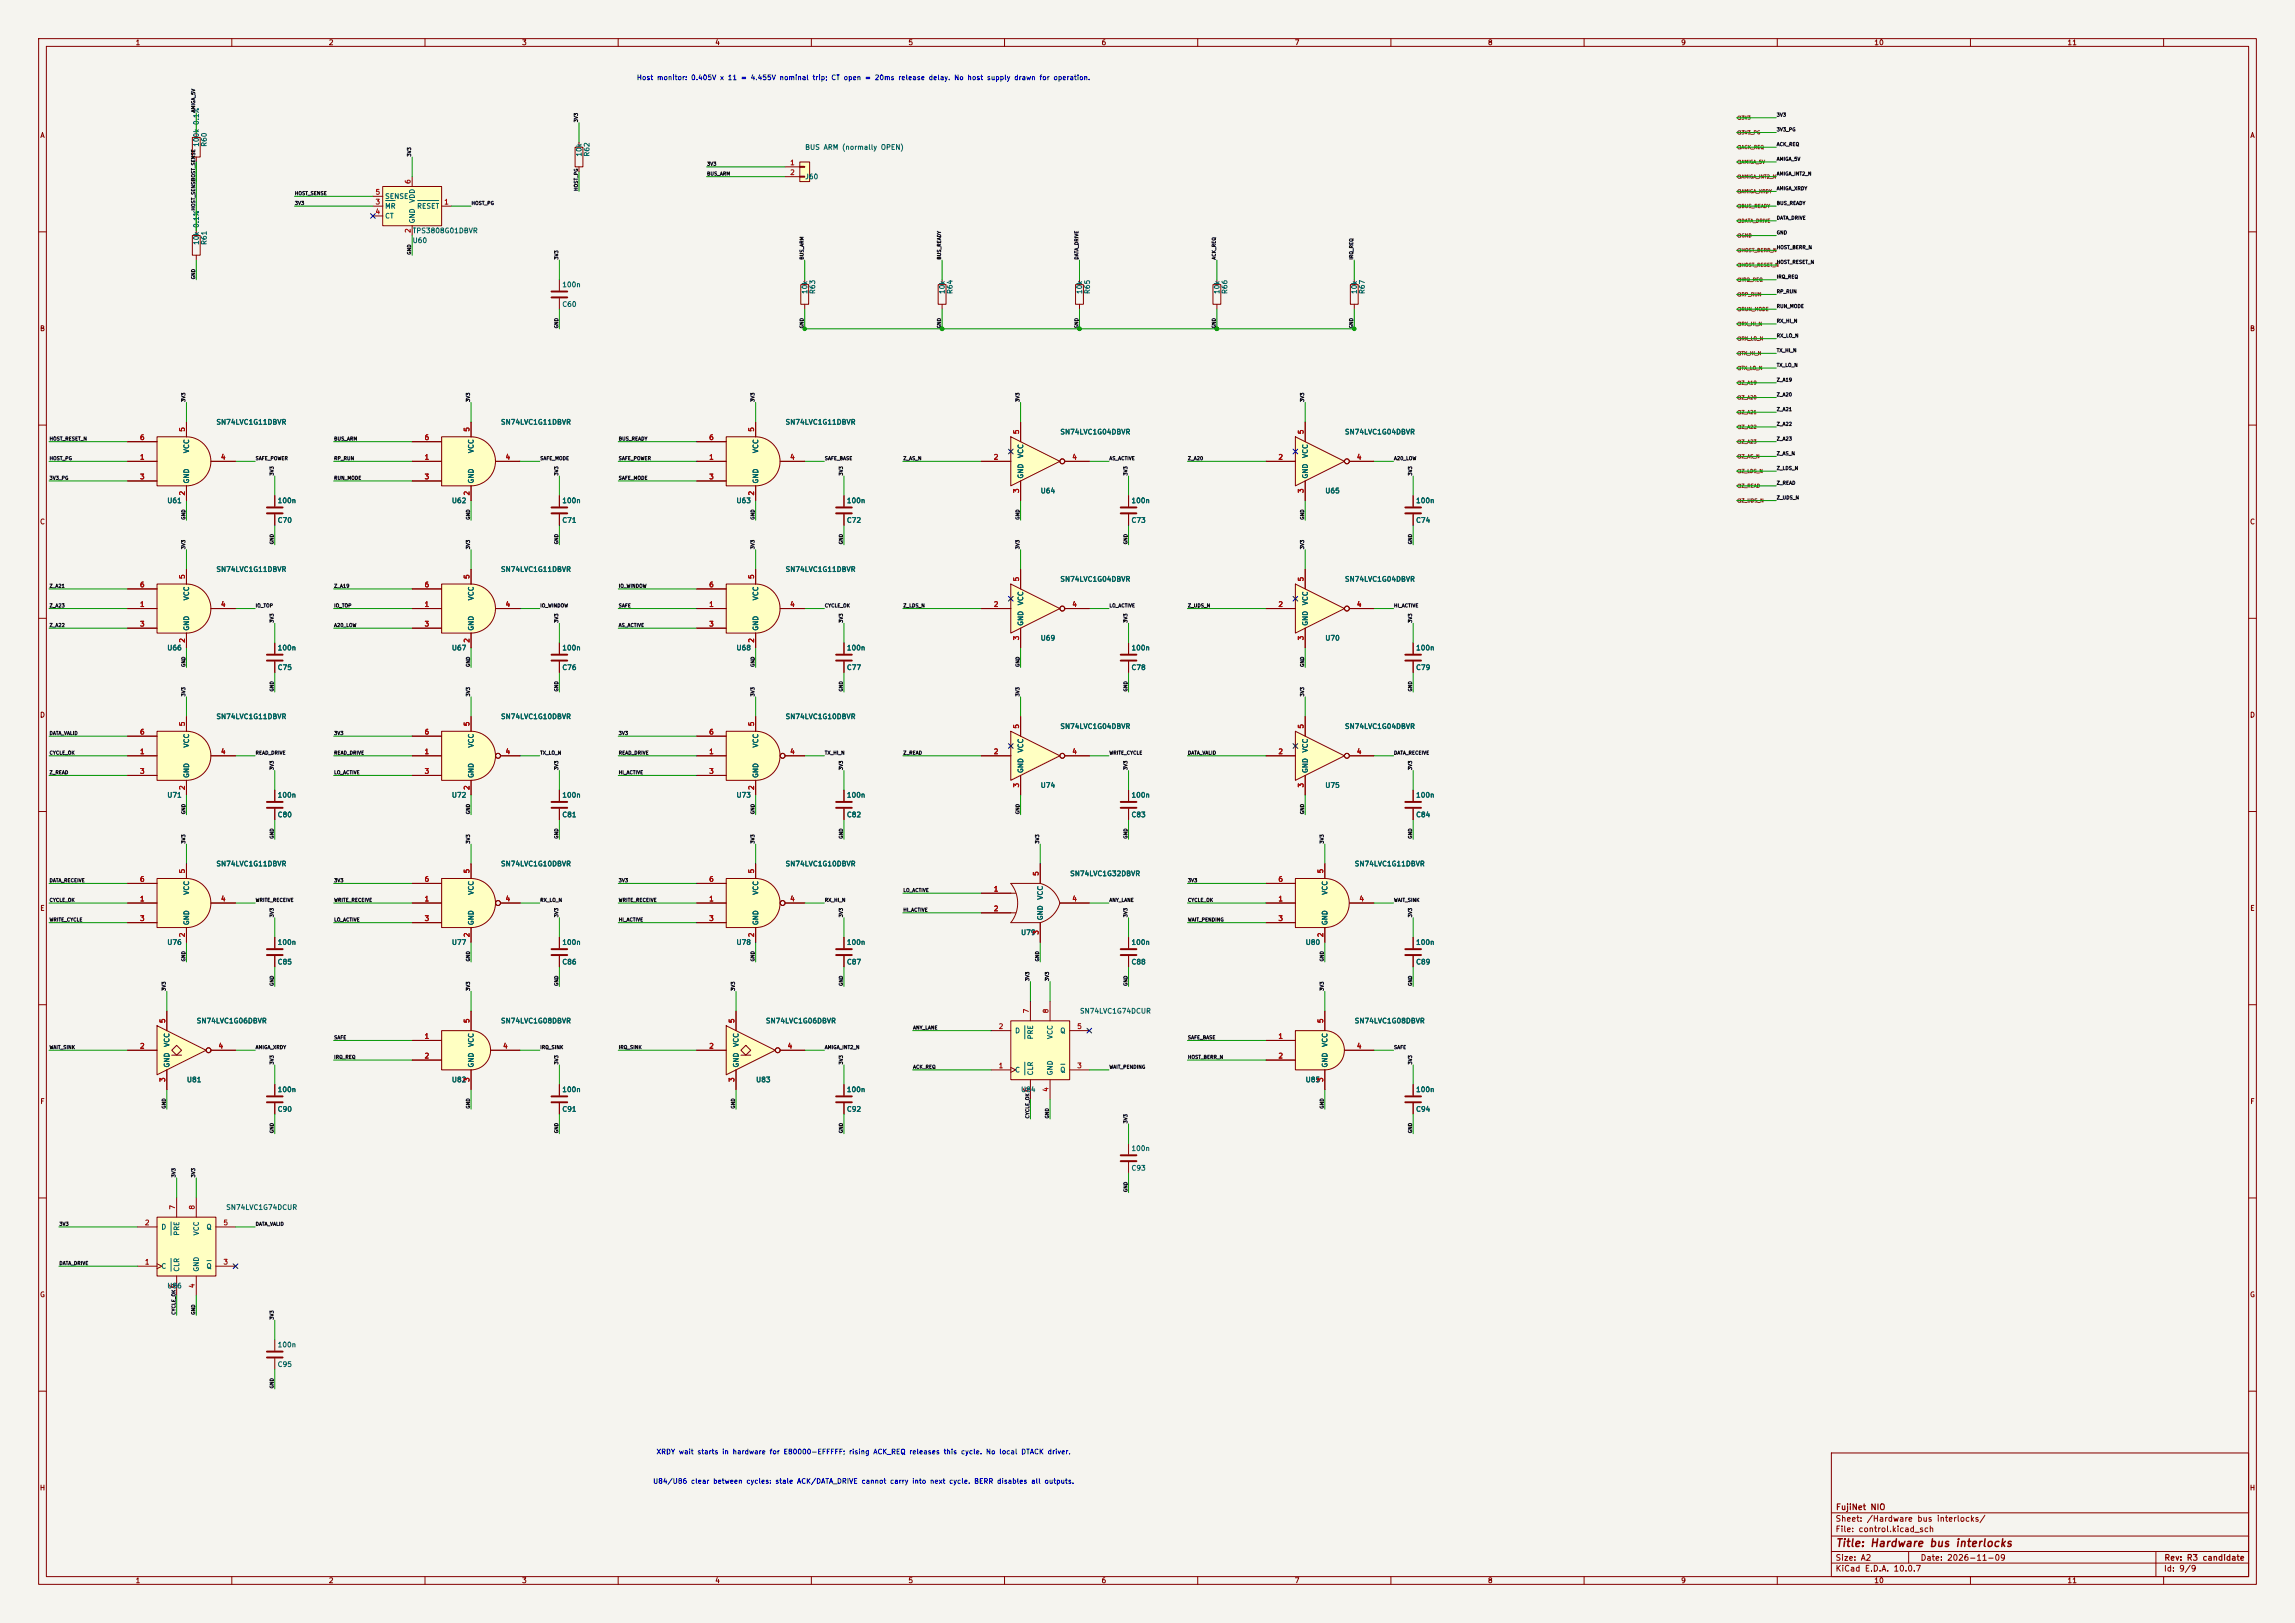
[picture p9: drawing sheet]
<svg xmlns="http://www.w3.org/2000/svg" width="594mm" height="420mm" viewBox="0 0 594 420" stroke-linecap="round" stroke-linejoin="round" font-family="sans-serif">
<defs><g id="words">
<text font-size="2" fill="#840000" x="475" y="400.8">Title: Hardware bus interlocks</text>
<g font-size="1.5" fill="#840000">
<text x="475" y="394.1">Sheet: /Hardware bus interlocks/</text>
<text x="475.1" y="391.1">FujiNet NIO</text>
<text x="475" y="396.8">File: control.kicad_sch</text>
<text x="475" y="407">KiCad E.D.A. 10.0.7</text>
<text x="475" y="404.2">Size: A2</text>
<text x="497" y="404.2">Date: 2026-11-09</text>
<text x="560" y="407">Id: 9/9</text>
<text x="560.1" y="404.2">Rev: R3 candidate</text>
</g>
<g font-size="1.3" fill="#840000">
<text x="35" y="12">1</text>
<text x="85" y="12">2</text>
<text x="135" y="12">3</text>
<text x="185" y="12">4</text>
<text x="235" y="12">5</text>
<text x="285" y="12">6</text>
<text x="335" y="12">7</text>
<text x="385" y="12">8</text>
<text x="435" y="12">9</text>
<text x="485" y="12">10</text>
<text x="535" y="12">11</text>
<text x="10.3" y="36">A</text>
<text x="582.3" y="36">A</text>
<text x="10.2" y="86">B</text>
<text x="582.2" y="86">B</text>
<text x="10.2" y="136">C</text>
<text x="582.2" y="136">C</text>
<text x="10.2" y="186">D</text>
<text x="582.2" y="186">D</text>
<text x="10.3" y="236">E</text>
<text x="582.3" y="236">E</text>
<text x="10.3" y="286">F</text>
<text x="582.3" y="286">F</text>
<text x="10.2" y="336">G</text>
<text x="582.2" y="336">G</text>
<text x="10.2" y="386">H</text>
<text x="582.2" y="386">H</text>
<text x="35" y="410">1</text>
<text x="85" y="410">2</text>
<text x="135" y="410">3</text>
<text x="185" y="410">4</text>
<text x="235" y="410">5</text>
<text x="285" y="410">6</text>
<text x="335" y="410">7</text>
<text x="385" y="410">8</text>
<text x="435" y="410">9</text>
<text x="485" y="410">10</text>
<text x="535" y="410">11</text>
</g>
<g font-size="1.3" fill="#0000c2">
<text x="164.7" y="21">Host monitor: 0.405V x 11 = 4.455V nominal trip; CT open = 20ms release delay. No host supply drawn for operation.</text>
<text x="169.8" y="376.6">XRDY wait starts in hardware for E80000-EFFFFF; rising ACK_REQ releases this cycle. No local DTACK driver.</text>
<text x="168.9" y="384.3">U84/U86 clear between cycles: stale ACK/DATA_DRIVE cannot carry into next cycle. BERR disables all outputs.</text>
</g>
<g font-size="1.3" fill="#006464">
<text x="51.8" y="38.1" transform="rotate(-90 51.8 38.1)">100k 0.1%</text>
<text x="53.8" y="38.1" transform="rotate(-90 53.8 38.1)">R60</text>
<text x="150.8" y="40.7" transform="rotate(-90 150.8 40.7)">10k</text>
<text x="152.9" y="40.7" transform="rotate(-90 152.9 40.7)">R62</text>
<text x="208.3" y="39.1">BUS ARM (normally OPEN)</text>
<text x="208.3" y="46.7">J60</text>
<text x="99.5" y="51.8">SENSE</text>
<text x="107.6" y="52.6" transform="rotate(-90 107.6 52.6)">VDD</text>
<text x="99.5" y="54.3">MR</text>
<text x="99.5" y="56.8">CT</text>
<text x="107.6" y="57.9" transform="rotate(-90 107.6 57.9)">GND</text>
<text x="107.8" y="54.3">RESET</text>
<text x="51.8" y="63.5" transform="rotate(-90 51.8 63.5)">10k 0.1%</text>
<text x="53.8" y="63.5" transform="rotate(-90 53.8 63.5)">R61</text>
<text x="106.7" y="63.2">U60</text>
<text x="106.7" y="60.7">TPS3808G01DBVR</text>
<text x="145.4" y="74.6">100n</text>
<text x="209.2" y="76.2" transform="rotate(-90 209.2 76.2)">10k</text>
<text x="211.3" y="76.2" transform="rotate(-90 211.3 76.2)">R63</text>
<text x="244.8" y="76.2" transform="rotate(-90 244.8 76.2)">10k</text>
<text x="246.8" y="76.2" transform="rotate(-90 246.8 76.2)">R64</text>
<text x="280.4" y="76.2" transform="rotate(-90 280.4 76.2)">10k</text>
<text x="282.4" y="76.2" transform="rotate(-90 282.4 76.2)">R65</text>
<text x="315.9" y="76.2" transform="rotate(-90 315.9 76.2)">10k</text>
<text x="318" y="76.2" transform="rotate(-90 318 76.2)">R66</text>
<text x="351.5" y="76.2" transform="rotate(-90 351.5 76.2)">10k</text>
<text x="353.5" y="76.2" transform="rotate(-90 353.5 76.2)">R67</text>
<text x="145.4" y="79.7">C60</text>
<text x="55.9" y="110.2">SN74LVC1G11DBVR</text>
<text x="129.5" y="110.2">SN74LVC1G11DBVR</text>
<text x="203.2" y="110.2">SN74LVC1G11DBVR</text>
<text x="274.3" y="112.7">SN74LVC1G04DBVR</text>
<text x="348" y="112.7">SN74LVC1G04DBVR</text>
<text x="49.2" y="117.4" transform="rotate(-90 49.2 117.4)">VCC</text>
<text x="122.9" y="117.4" transform="rotate(-90 122.9 117.4)">VCC</text>
<text x="196.5" y="117.4" transform="rotate(-90 196.5 117.4)">VCC</text>
<text x="265.1" y="118.7" transform="rotate(-90 265.1 118.7)">VCC</text>
<text x="338.8" y="118.7" transform="rotate(-90 338.8 118.7)">VCC</text>
<text x="49.2" y="125.2" transform="rotate(-90 49.2 125.2)">GND</text>
<text x="122.9" y="125.2" transform="rotate(-90 122.9 125.2)">GND</text>
<text x="196.5" y="125.2" transform="rotate(-90 196.5 125.2)">GND</text>
<text x="265.1" y="124" transform="rotate(-90 265.1 124)">GND</text>
<text x="338.8" y="124" transform="rotate(-90 338.8 124)">GND</text>
<text x="43.2" y="130.5">U61</text>
<text x="71.7" y="130.5">100n</text>
<text x="116.8" y="130.5">U62</text>
<text x="145.4" y="130.5">100n</text>
<text x="190.5" y="130.5">U63</text>
<text x="219.1" y="130.5">100n</text>
<text x="269.2" y="128">U64</text>
<text x="292.7" y="130.5">100n</text>
<text x="342.9" y="128">U65</text>
<text x="366.4" y="130.5">100n</text>
<text x="71.7" y="135.6">C70</text>
<text x="145.4" y="135.6">C71</text>
<text x="219.1" y="135.6">C72</text>
<text x="292.7" y="135.6">C73</text>
<text x="366.4" y="135.6">C74</text>
<text x="55.9" y="148.3">SN74LVC1G11DBVR</text>
<text x="129.5" y="148.3">SN74LVC1G11DBVR</text>
<text x="203.2" y="148.3">SN74LVC1G11DBVR</text>
<text x="49.2" y="155.5" transform="rotate(-90 49.2 155.5)">VCC</text>
<text x="122.9" y="155.5" transform="rotate(-90 122.9 155.5)">VCC</text>
<text x="196.5" y="155.5" transform="rotate(-90 196.5 155.5)">VCC</text>
<text x="274.3" y="150.8">SN74LVC1G04DBVR</text>
<text x="348" y="150.8">SN74LVC1G04DBVR</text>
<text x="265.1" y="156.8" transform="rotate(-90 265.1 156.8)">VCC</text>
<text x="338.8" y="156.8" transform="rotate(-90 338.8 156.8)">VCC</text>
<text x="49.2" y="163.3" transform="rotate(-90 49.2 163.3)">GND</text>
<text x="122.9" y="163.3" transform="rotate(-90 122.9 163.3)">GND</text>
<text x="196.5" y="163.3" transform="rotate(-90 196.5 163.3)">GND</text>
<text x="265.1" y="162.1" transform="rotate(-90 265.1 162.1)">GND</text>
<text x="269.2" y="166.1">U69</text>
<text x="338.8" y="162.1" transform="rotate(-90 338.8 162.1)">GND</text>
<text x="342.9" y="166.1">U70</text>
<text x="43.2" y="168.6">U66</text>
<text x="71.7" y="173.7">C75</text>
<text x="71.7" y="168.6">100n</text>
<text x="116.8" y="168.6">U67</text>
<text x="145.4" y="173.7">C76</text>
<text x="145.4" y="168.6">100n</text>
<text x="190.5" y="168.6">U68</text>
<text x="219.1" y="173.7">C77</text>
<text x="219.1" y="168.6">100n</text>
<text x="292.7" y="173.7">C78</text>
<text x="292.7" y="168.6">100n</text>
<text x="366.4" y="173.7">C79</text>
<text x="366.4" y="168.6">100n</text>
<text x="55.9" y="186.4">SN74LVC1G11DBVR</text>
<text x="129.5" y="186.4">SN74LVC1G10DBVR</text>
<text x="203.2" y="186.4">SN74LVC1G10DBVR</text>
<text x="274.3" y="188.9">SN74LVC1G04DBVR</text>
<text x="348" y="188.9">SN74LVC1G04DBVR</text>
<text x="49.2" y="193.6" transform="rotate(-90 49.2 193.6)">VCC</text>
<text x="122.9" y="193.6" transform="rotate(-90 122.9 193.6)">VCC</text>
<text x="196.5" y="193.6" transform="rotate(-90 196.5 193.6)">VCC</text>
<text x="265.1" y="194.9" transform="rotate(-90 265.1 194.9)">VCC</text>
<text x="338.8" y="194.9" transform="rotate(-90 338.8 194.9)">VCC</text>
<text x="49.2" y="201.4" transform="rotate(-90 49.2 201.4)">GND</text>
<text x="122.9" y="201.4" transform="rotate(-90 122.9 201.4)">GND</text>
<text x="196.5" y="201.4" transform="rotate(-90 196.5 201.4)">GND</text>
<text x="265.1" y="200.2" transform="rotate(-90 265.1 200.2)">GND</text>
<text x="338.8" y="200.2" transform="rotate(-90 338.8 200.2)">GND</text>
<text x="43.2" y="206.7">U71</text>
<text x="71.7" y="206.7">100n</text>
<text x="116.8" y="206.7">U72</text>
<text x="145.4" y="206.7">100n</text>
<text x="190.5" y="206.7">U73</text>
<text x="219.1" y="206.7">100n</text>
<text x="269.2" y="204.2">U74</text>
<text x="292.7" y="206.7">100n</text>
<text x="342.9" y="204.2">U75</text>
<text x="366.4" y="206.7">100n</text>
<text x="71.7" y="211.8">C80</text>
<text x="145.4" y="211.8">C81</text>
<text x="219.1" y="211.8">C82</text>
<text x="292.7" y="211.8">C83</text>
<text x="366.4" y="211.8">C84</text>
<text x="55.9" y="224.5">SN74LVC1G11DBVR</text>
<text x="129.5" y="224.5">SN74LVC1G10DBVR</text>
<text x="203.2" y="224.5">SN74LVC1G10DBVR</text>
<text x="276.8" y="227">SN74LVC1G32DBVR</text>
<text x="350.5" y="224.5">SN74LVC1G11DBVR</text>
<text x="49.2" y="231.7" transform="rotate(-90 49.2 231.7)">VCC</text>
<text x="122.9" y="231.7" transform="rotate(-90 122.9 231.7)">VCC</text>
<text x="196.5" y="231.7" transform="rotate(-90 196.5 231.7)">VCC</text>
<text x="270.2" y="233" transform="rotate(-90 270.2 233)">VCC</text>
<text x="343.9" y="231.7" transform="rotate(-90 343.9 231.7)">VCC</text>
<text x="49.2" y="239.5" transform="rotate(-90 49.2 239.5)">GND</text>
<text x="122.9" y="239.5" transform="rotate(-90 122.9 239.5)">GND</text>
<text x="196.5" y="239.5" transform="rotate(-90 196.5 239.5)">GND</text>
<text x="270.2" y="238.3" transform="rotate(-90 270.2 238.3)">GND</text>
<text x="343.9" y="239.5" transform="rotate(-90 343.9 239.5)">GND</text>
<text x="43.2" y="244.8">U76</text>
<text x="71.7" y="244.8">100n</text>
<text x="116.8" y="244.8">U77</text>
<text x="145.4" y="244.8">100n</text>
<text x="190.5" y="244.8">U78</text>
<text x="219.1" y="244.8">100n</text>
<text x="264.1" y="242.3">U79</text>
<text x="292.7" y="244.8">100n</text>
<text x="337.8" y="244.8">U80</text>
<text x="366.4" y="244.8">100n</text>
<text x="71.7" y="249.9">C85</text>
<text x="145.4" y="249.9">C86</text>
<text x="219.1" y="249.9">C87</text>
<text x="292.7" y="249.9">C88</text>
<text x="366.4" y="249.9">C89</text>
<text x="279.4" y="262.6">SN74LVC1G74DCUR</text>
<text x="50.8" y="265.1">SN74LVC1G06DBVR</text>
<text x="129.5" y="265.1">SN74LVC1G08DBVR</text>
<text x="198.1" y="265.1">SN74LVC1G06DBVR</text>
<text x="262.6" y="267.7">D</text>
<text x="267.7" y="269.1" transform="rotate(-90 267.7 269.1)">PRE</text>
<text x="272.7" y="269" transform="rotate(-90 272.7 269)">VCC</text>
<text x="274.3" y="267.7">Q</text>
<text x="350.5" y="265.1">SN74LVC1G08DBVR</text>
<text x="44.1" y="271.1" transform="rotate(-90 44.1 271.1)">VCC</text>
<text x="122.9" y="271.1" transform="rotate(-90 122.9 271.1)">VCC</text>
<text x="191.5" y="271.1" transform="rotate(-90 191.5 271.1)">VCC</text>
<text x="343.9" y="271.1" transform="rotate(-90 343.9 271.1)">VCC</text>
<text x="44.1" y="276.4" transform="rotate(-90 44.1 276.4)">GND</text>
<text x="48.2" y="280.4">U81</text>
<text x="116.8" y="280.4">U82</text>
<text x="122.9" y="276.4" transform="rotate(-90 122.9 276.4)">GND</text>
<text x="191.5" y="276.4" transform="rotate(-90 191.5 276.4)">GND</text>
<text x="195.6" y="280.4">U83</text>
<text x="262.6" y="277.8">C</text>
<text x="267.7" y="278.4" transform="rotate(-90 267.7 278.4)">CLR</text>
<text x="272.7" y="278.4" transform="rotate(-90 272.7 278.4)">GND</text>
<text x="274.3" y="277.8">Q</text>
<text x="337.8" y="280.4">U85</text>
<text x="343.9" y="276.4" transform="rotate(-90 343.9 276.4)">GND</text>
<text x="71.7" y="288">C90</text>
<text x="71.7" y="282.9">100n</text>
<text x="145.4" y="288">C91</text>
<text x="145.4" y="282.9">100n</text>
<text x="219.1" y="288">C92</text>
<text x="219.1" y="282.9">100n</text>
<text x="264.1" y="282.9">U84</text>
<text x="366.4" y="288">C94</text>
<text x="366.4" y="282.9">100n</text>
<text x="292.7" y="298.1">100n</text>
<text x="292.7" y="303.2">C93</text>
<text x="58.4" y="313.4">SN74LVC1G74DCUR</text>
<text x="41.6" y="318.5">D</text>
<text x="46.7" y="319.9" transform="rotate(-90 46.7 319.9)">PRE</text>
<text x="51.8" y="319.8" transform="rotate(-90 51.8 319.8)">VCC</text>
<text x="53.3" y="318.5">Q</text>
<text x="41.6" y="328.6">C</text>
<text x="46.7" y="329.2" transform="rotate(-90 46.7 329.2)">CLR</text>
<text x="51.8" y="329.2" transform="rotate(-90 51.8 329.2)">GND</text>
<text x="53.3" y="328.6">Q</text>
<text x="43.2" y="333.7">U86</text>
<text x="71.7" y="348.9">100n</text>
<text x="71.7" y="354">C95</text>
</g>
<g font-size="1.3" fill="#a90000">
<text x="106.5" y="47.7" transform="rotate(-90 106.5 47.7)">6</text>
<text x="204.4" y="43">1</text>
<text x="204.4" y="45.6">2</text>
<text x="97.1" y="53.2">3</text>
<text x="97.1" y="50.7">5</text>
<text x="114.8" y="53.2">1</text>
<text x="97.1" y="55.7">4</text>
<text x="106.5" y="60.4" transform="rotate(-90 106.5 60.4)">2</text>
<text x="48.1" y="111.9" transform="rotate(-90 48.1 111.9)">5</text>
<text x="121.8" y="111.9" transform="rotate(-90 121.8 111.9)">5</text>
<text x="195.4" y="111.9" transform="rotate(-90 195.4 111.9)">5</text>
<text x="264" y="112.5" transform="rotate(-90 264 112.5)">5</text>
<text x="337.7" y="112.5" transform="rotate(-90 337.7 112.5)">5</text>
<text x="36.1" y="119.2">1</text>
<text x="36.1" y="114.2">6</text>
<text x="57.1" y="119.2">4</text>
<text x="109.8" y="119.2">1</text>
<text x="109.8" y="114.2">6</text>
<text x="130.7" y="119.2">4</text>
<text x="183.4" y="119.2">1</text>
<text x="183.4" y="114.2">6</text>
<text x="204.4" y="119.2">4</text>
<text x="257.1" y="119.2">2</text>
<text x="277.4" y="119.2">4</text>
<text x="330.7" y="119.2">2</text>
<text x="351.1" y="119.2">4</text>
<text x="36.1" y="124.3">3</text>
<text x="109.8" y="124.3">3</text>
<text x="183.4" y="124.3">3</text>
<text x="48.1" y="128.4" transform="rotate(-90 48.1 128.4)">2</text>
<text x="121.8" y="128.4" transform="rotate(-90 121.8 128.4)">2</text>
<text x="195.4" y="128.4" transform="rotate(-90 195.4 128.4)">2</text>
<text x="264" y="127.7" transform="rotate(-90 264 127.7)">3</text>
<text x="337.7" y="127.7" transform="rotate(-90 337.7 127.7)">3</text>
<text x="48.1" y="150" transform="rotate(-90 48.1 150)">5</text>
<text x="121.8" y="150" transform="rotate(-90 121.8 150)">5</text>
<text x="195.4" y="150" transform="rotate(-90 195.4 150)">5</text>
<text x="36.1" y="152.3">6</text>
<text x="109.8" y="152.3">6</text>
<text x="183.4" y="152.3">6</text>
<text x="264" y="150.6" transform="rotate(-90 264 150.6)">5</text>
<text x="337.7" y="150.6" transform="rotate(-90 337.7 150.6)">5</text>
<text x="36.1" y="157.3">1</text>
<text x="57.1" y="157.3">4</text>
<text x="109.8" y="157.3">1</text>
<text x="130.7" y="157.3">4</text>
<text x="183.4" y="157.3">1</text>
<text x="204.4" y="157.3">4</text>
<text x="257.1" y="157.3">2</text>
<text x="277.4" y="157.3">4</text>
<text x="330.7" y="157.3">2</text>
<text x="351.1" y="157.3">4</text>
<text x="36.1" y="162.4">3</text>
<text x="48.1" y="166.5" transform="rotate(-90 48.1 166.5)">2</text>
<text x="109.8" y="162.4">3</text>
<text x="121.8" y="166.5" transform="rotate(-90 121.8 166.5)">2</text>
<text x="183.4" y="162.4">3</text>
<text x="195.4" y="166.5" transform="rotate(-90 195.4 166.5)">2</text>
<text x="264" y="165.8" transform="rotate(-90 264 165.8)">3</text>
<text x="337.7" y="165.8" transform="rotate(-90 337.7 165.8)">3</text>
<text x="36.1" y="190.4">6</text>
<text x="48.1" y="188.1" transform="rotate(-90 48.1 188.1)">5</text>
<text x="109.8" y="190.4">6</text>
<text x="121.8" y="188.1" transform="rotate(-90 121.8 188.1)">5</text>
<text x="183.4" y="190.4">6</text>
<text x="195.4" y="188.1" transform="rotate(-90 195.4 188.1)">5</text>
<text x="264" y="188.7" transform="rotate(-90 264 188.7)">5</text>
<text x="337.7" y="188.7" transform="rotate(-90 337.7 188.7)">5</text>
<text x="36.1" y="195.4">1</text>
<text x="57.1" y="195.4">4</text>
<text x="109.8" y="195.4">1</text>
<text x="130.7" y="195.4">4</text>
<text x="183.4" y="195.4">1</text>
<text x="204.4" y="195.4">4</text>
<text x="257.1" y="195.4">2</text>
<text x="277.4" y="195.4">4</text>
<text x="330.7" y="195.4">2</text>
<text x="351.1" y="195.4">4</text>
<text x="36.1" y="200.5">3</text>
<text x="109.8" y="200.5">3</text>
<text x="183.4" y="200.5">3</text>
<text x="264" y="203.9" transform="rotate(-90 264 203.9)">3</text>
<text x="337.7" y="203.9" transform="rotate(-90 337.7 203.9)">3</text>
<text x="48.1" y="204.6" transform="rotate(-90 48.1 204.6)">2</text>
<text x="121.8" y="204.6" transform="rotate(-90 121.8 204.6)">2</text>
<text x="195.4" y="204.6" transform="rotate(-90 195.4 204.6)">2</text>
<text x="48.1" y="226.2" transform="rotate(-90 48.1 226.2)">5</text>
<text x="121.8" y="226.2" transform="rotate(-90 121.8 226.2)">5</text>
<text x="195.4" y="226.2" transform="rotate(-90 195.4 226.2)">5</text>
<text x="269.1" y="226.8" transform="rotate(-90 269.1 226.8)">5</text>
<text x="342.8" y="226.2" transform="rotate(-90 342.8 226.2)">5</text>
<text x="36.1" y="233.5">1</text>
<text x="36.1" y="228.5">6</text>
<text x="57.1" y="233.5">4</text>
<text x="109.8" y="233.5">1</text>
<text x="109.8" y="228.5">6</text>
<text x="130.7" y="233.5">4</text>
<text x="183.4" y="233.5">1</text>
<text x="183.4" y="228.5">6</text>
<text x="204.4" y="233.5">4</text>
<text x="257.1" y="231">1</text>
<text x="277.4" y="233.5">4</text>
<text x="330.7" y="233.5">1</text>
<text x="330.7" y="228.5">6</text>
<text x="351.7" y="233.5">4</text>
<text x="36.1" y="238.6">3</text>
<text x="109.8" y="238.6">3</text>
<text x="183.4" y="238.6">3</text>
<text x="257.1" y="236.1">2</text>
<text x="330.7" y="238.6">3</text>
<text x="48.1" y="242.7" transform="rotate(-90 48.1 242.7)">2</text>
<text x="121.8" y="242.7" transform="rotate(-90 121.8 242.7)">2</text>
<text x="195.4" y="242.7" transform="rotate(-90 195.4 242.7)">2</text>
<text x="269.1" y="242" transform="rotate(-90 269.1 242)">3</text>
<text x="342.8" y="242.7" transform="rotate(-90 342.8 242.7)">2</text>
<text x="266.6" y="262.4" transform="rotate(-90 266.6 262.4)">7</text>
<text x="271.6" y="262.4" transform="rotate(-90 271.6 262.4)">8</text>
<text x="43" y="264.9" transform="rotate(-90 43 264.9)">5</text>
<text x="109.8" y="269.1">1</text>
<text x="121.8" y="264.9" transform="rotate(-90 121.8 264.9)">5</text>
<text x="190.4" y="264.9" transform="rotate(-90 190.4 264.9)">5</text>
<text x="258.3" y="266.6">2</text>
<text x="278.7" y="266.6">5</text>
<text x="330.7" y="269.1">1</text>
<text x="342.8" y="264.9" transform="rotate(-90 342.8 264.9)">5</text>
<text x="36.1" y="271.6">2</text>
<text x="56.4" y="271.6">4</text>
<text x="109.8" y="274.2">2</text>
<text x="130.1" y="271.6">4</text>
<text x="183.4" y="271.6">2</text>
<text x="203.7" y="271.6">4</text>
<text x="330.7" y="274.2">2</text>
<text x="351.1" y="271.6">4</text>
<text x="43" y="280.1" transform="rotate(-90 43 280.1)">3</text>
<text x="121.8" y="280.1" transform="rotate(-90 121.8 280.1)">3</text>
<text x="190.4" y="280.1" transform="rotate(-90 190.4 280.1)">3</text>
<text x="258.3" y="276.7">1</text>
<text x="278.7" y="276.7">3</text>
<text x="342.8" y="280.1" transform="rotate(-90 342.8 280.1)">3</text>
<text x="266.6" y="282.7" transform="rotate(-90 266.6 282.7)">6</text>
<text x="271.6" y="282.7" transform="rotate(-90 271.6 282.7)">4</text>
<text x="37.4" y="317.4">2</text>
<text x="45.6" y="313.2" transform="rotate(-90 45.6 313.2)">7</text>
<text x="50.7" y="313.2" transform="rotate(-90 50.7 313.2)">8</text>
<text x="57.7" y="317.4">5</text>
<text x="37.4" y="327.5">1</text>
<text x="57.7" y="327.5">3</text>
<text x="45.6" y="333.5" transform="rotate(-90 45.6 333.5)">6</text>
<text x="50.7" y="333.5" transform="rotate(-90 50.7 333.5)">4</text>
</g>
<g font-size=".9" fill="#0f0f0f">
<text x="50.7" y="29.2" transform="rotate(-90 50.7 29.2)">AMIGA_5V</text>
<text x="149.8" y="31.7" transform="rotate(-90 149.8 31.7)">3V3</text>
<text x="459.8" y="34.2">3V3_PG</text>
<text x="459.8" y="30.4">3V3</text>
<text x="106.6" y="40.6" transform="rotate(-90 106.6 40.6)">3V3</text>
<text x="459.8" y="38">ACK_REQ</text>
<text x="459.8" y="41.8">AMIGA_5V</text>
<text x="50.7" y="47" transform="rotate(-90 50.7 47)">HOST_SENSE</text>
<text x="182.9" y="45.6">BUS_ARM</text>
<text x="182.9" y="43.1">3V3</text>
<text x="459.8" y="45.6">AMIGA_INT2_N</text>
<text x="76.2" y="50.7">HOST_SENSE</text>
<text x="76.2" y="53.2">3V3</text>
<text x="121.9" y="53.2">HOST_PG</text>
<text x="149.8" y="49.5" transform="rotate(-90 149.8 49.5)">HOST_PG</text>
<text x="459.8" y="53.2">BUS_READY</text>
<text x="459.8" y="49.4">AMIGA_XRDY</text>
<text x="50.7" y="54.6" transform="rotate(-90 50.7 54.6)">HOST_SENSE</text>
<text x="459.8" y="57.1">DATA_DRIVE</text>
<text x="459.8" y="64.7">HOST_BERR_N</text>
<text x="459.8" y="60.9">GND</text>
<text x="106.6" y="66" transform="rotate(-90 106.6 66)">GND</text>
<text x="144.7" y="67.3" transform="rotate(-90 144.7 67.3)">3V3</text>
<text x="208.2" y="67.3" transform="rotate(-90 208.2 67.3)">BUS_ARM</text>
<text x="243.7" y="67.3" transform="rotate(-90 243.7 67.3)">BUS_READY</text>
<text x="279.3" y="67.3" transform="rotate(-90 279.3 67.3)">DATA_DRIVE</text>
<text x="314.9" y="67.3" transform="rotate(-90 314.9 67.3)">ACK_REQ</text>
<text x="350.4" y="67.3" transform="rotate(-90 350.4 67.3)">IRQ_REQ</text>
<text x="459.8" y="68.5">HOST_RESET_N</text>
<text x="50.7" y="72.4" transform="rotate(-90 50.7 72.4)">GND</text>
<text x="459.8" y="76.1">RP_RUN</text>
<text x="459.8" y="72.3">IRQ_REQ</text>
<text x="459.8" y="79.9">RUN_MODE</text>
<text x="459.8" y="83.7">RX_HI_N</text>
<text x="144.7" y="85.1" transform="rotate(-90 144.7 85.1)">GND</text>
<text x="208.2" y="85.1" transform="rotate(-90 208.2 85.1)">GND</text>
<text x="243.7" y="85.1" transform="rotate(-90 243.7 85.1)">GND</text>
<text x="279.3" y="85.1" transform="rotate(-90 279.3 85.1)">GND</text>
<text x="314.9" y="85.1" transform="rotate(-90 314.9 85.1)">GND</text>
<text x="350.4" y="85.1" transform="rotate(-90 350.4 85.1)">GND</text>
<text x="459.8" y="87.5">RX_LO_N</text>
<text x="459.8" y="91.3">TX_HI_N</text>
<text x="459.8" y="95.2">TX_LO_N</text>
<text x="459.8" y="99">Z_A19</text>
<text x="48.2" y="104.1" transform="rotate(-90 48.2 104.1)">3V3</text>
<text x="121.8" y="104.1" transform="rotate(-90 121.8 104.1)">3V3</text>
<text x="195.5" y="104.1" transform="rotate(-90 195.5 104.1)">3V3</text>
<text x="264.1" y="104.1" transform="rotate(-90 264.1 104.1)">3V3</text>
<text x="337.7" y="104.1" transform="rotate(-90 337.7 104.1)">3V3</text>
<text x="459.8" y="106.6">Z_A21</text>
<text x="459.8" y="102.8">Z_A20</text>
<text x="459.8" y="110.4">Z_A22</text>
<text x="12.7" y="119.3">HOST_PG</text>
<text x="12.7" y="114.2">HOST_RESET_N</text>
<text x="66.1" y="119.3">SAFE_POWER</text>
<text x="86.4" y="114.2">BUS_ARM</text>
<text x="86.4" y="119.3">RP_RUN</text>
<text x="139.7" y="119.3">SAFE_MODE</text>
<text x="160" y="114.2">BUS_READY</text>
<text x="160" y="119.3">SAFE_POWER</text>
<text x="213.4" y="119.3">SAFE_BASE</text>
<text x="233.7" y="119.3">Z_AS_N</text>
<text x="287" y="119.3">AS_ACTIVE</text>
<text x="307.4" y="119.3">Z_A20</text>
<text x="360.7" y="119.3">A20_LOW</text>
<text x="459.8" y="118">Z_AS_N</text>
<text x="459.8" y="114.2">Z_A23</text>
<text x="12.7" y="124.4">3V3_PG</text>
<text x="71" y="123.2" transform="rotate(-90 71 123.2)">3V3</text>
<text x="86.4" y="124.4">RUN_MODE</text>
<text x="144.7" y="123.2" transform="rotate(-90 144.7 123.2)">3V3</text>
<text x="160" y="124.4">SAFE_MODE</text>
<text x="218.3" y="123.2" transform="rotate(-90 218.3 123.2)">3V3</text>
<text x="292" y="123.2" transform="rotate(-90 292 123.2)">3V3</text>
<text x="365.7" y="123.2" transform="rotate(-90 365.7 123.2)">3V3</text>
<text x="459.8" y="121.8">Z_LDS_N</text>
<text x="459.8" y="125.6">Z_READ</text>
<text x="459.8" y="129.4">Z_UDS_N</text>
<text x="48.2" y="134.6" transform="rotate(-90 48.2 134.6)">GND</text>
<text x="121.8" y="134.6" transform="rotate(-90 121.8 134.6)">GND</text>
<text x="195.5" y="134.6" transform="rotate(-90 195.5 134.6)">GND</text>
<text x="264.1" y="134.6" transform="rotate(-90 264.1 134.6)">GND</text>
<text x="337.7" y="134.6" transform="rotate(-90 337.7 134.6)">GND</text>
<text x="48.2" y="142.2" transform="rotate(-90 48.2 142.2)">3V3</text>
<text x="71" y="141" transform="rotate(-90 71 141)">GND</text>
<text x="121.8" y="142.2" transform="rotate(-90 121.8 142.2)">3V3</text>
<text x="144.7" y="141" transform="rotate(-90 144.7 141)">GND</text>
<text x="195.5" y="142.2" transform="rotate(-90 195.5 142.2)">3V3</text>
<text x="218.3" y="141" transform="rotate(-90 218.3 141)">GND</text>
<text x="264.1" y="142.2" transform="rotate(-90 264.1 142.2)">3V3</text>
<text x="292" y="141" transform="rotate(-90 292 141)">GND</text>
<text x="337.7" y="142.2" transform="rotate(-90 337.7 142.2)">3V3</text>
<text x="365.7" y="141" transform="rotate(-90 365.7 141)">GND</text>
<text x="12.7" y="152.3">Z_A21</text>
<text x="86.4" y="152.3">Z_A19</text>
<text x="160" y="152.3">IO_WINDOW</text>
<text x="12.7" y="157.4">Z_A23</text>
<text x="66.1" y="157.4">IO_TOP</text>
<text x="71" y="161.3" transform="rotate(-90 71 161.3)">3V3</text>
<text x="86.4" y="157.4">IO_TOP</text>
<text x="139.7" y="157.4">IO_WINDOW</text>
<text x="144.7" y="161.3" transform="rotate(-90 144.7 161.3)">3V3</text>
<text x="160" y="157.4">SAFE</text>
<text x="213.4" y="157.4">CYCLE_OK</text>
<text x="218.3" y="161.3" transform="rotate(-90 218.3 161.3)">3V3</text>
<text x="233.7" y="157.4">Z_LDS_N</text>
<text x="287" y="157.4">LO_ACTIVE</text>
<text x="292" y="161.3" transform="rotate(-90 292 161.3)">3V3</text>
<text x="307.4" y="157.4">Z_UDS_N</text>
<text x="360.7" y="157.4">HI_ACTIVE</text>
<text x="365.7" y="161.3" transform="rotate(-90 365.7 161.3)">3V3</text>
<text x="12.7" y="162.5">Z_A22</text>
<text x="86.4" y="162.5">A20_LOW</text>
<text x="160" y="162.5">AS_ACTIVE</text>
<text x="48.2" y="172.7" transform="rotate(-90 48.2 172.7)">GND</text>
<text x="121.8" y="172.7" transform="rotate(-90 121.8 172.7)">GND</text>
<text x="195.5" y="172.7" transform="rotate(-90 195.5 172.7)">GND</text>
<text x="264.1" y="172.7" transform="rotate(-90 264.1 172.7)">GND</text>
<text x="337.7" y="172.7" transform="rotate(-90 337.7 172.7)">GND</text>
<text x="71" y="179.1" transform="rotate(-90 71 179.1)">GND</text>
<text x="144.7" y="179.1" transform="rotate(-90 144.7 179.1)">GND</text>
<text x="218.3" y="179.1" transform="rotate(-90 218.3 179.1)">GND</text>
<text x="292" y="179.1" transform="rotate(-90 292 179.1)">GND</text>
<text x="365.7" y="179.1" transform="rotate(-90 365.7 179.1)">GND</text>
<text x="48.2" y="180.3" transform="rotate(-90 48.2 180.3)">3V3</text>
<text x="121.8" y="180.3" transform="rotate(-90 121.8 180.3)">3V3</text>
<text x="195.5" y="180.3" transform="rotate(-90 195.5 180.3)">3V3</text>
<text x="264.1" y="180.3" transform="rotate(-90 264.1 180.3)">3V3</text>
<text x="337.7" y="180.3" transform="rotate(-90 337.7 180.3)">3V3</text>
<text x="12.7" y="190.4">DATA_VALID</text>
<text x="86.4" y="190.4">3V3</text>
<text x="160" y="190.4">3V3</text>
<text x="12.7" y="195.5">CYCLE_OK</text>
<text x="66.1" y="195.5">READ_DRIVE</text>
<text x="86.4" y="195.5">READ_DRIVE</text>
<text x="139.7" y="195.5">TX_LO_N</text>
<text x="160" y="195.5">READ_DRIVE</text>
<text x="213.4" y="195.5">TX_HI_N</text>
<text x="233.7" y="195.5">Z_READ</text>
<text x="287" y="195.5">WRITE_CYCLE</text>
<text x="307.4" y="195.5">DATA_VALID</text>
<text x="360.7" y="195.5">DATA_RECEIVE</text>
<text x="12.7" y="200.6">Z_READ</text>
<text x="71" y="199.4" transform="rotate(-90 71 199.4)">3V3</text>
<text x="86.4" y="200.6">LO_ACTIVE</text>
<text x="144.7" y="199.4" transform="rotate(-90 144.7 199.4)">3V3</text>
<text x="160" y="200.6">HI_ACTIVE</text>
<text x="218.3" y="199.4" transform="rotate(-90 218.3 199.4)">3V3</text>
<text x="292" y="199.4" transform="rotate(-90 292 199.4)">3V3</text>
<text x="365.7" y="199.4" transform="rotate(-90 365.7 199.4)">3V3</text>
<text x="48.2" y="210.8" transform="rotate(-90 48.2 210.8)">GND</text>
<text x="121.8" y="210.8" transform="rotate(-90 121.8 210.8)">GND</text>
<text x="195.5" y="210.8" transform="rotate(-90 195.5 210.8)">GND</text>
<text x="264.1" y="210.8" transform="rotate(-90 264.1 210.8)">GND</text>
<text x="337.7" y="210.8" transform="rotate(-90 337.7 210.8)">GND</text>
<text x="48.2" y="218.4" transform="rotate(-90 48.2 218.4)">3V3</text>
<text x="71" y="217.2" transform="rotate(-90 71 217.2)">GND</text>
<text x="121.8" y="218.4" transform="rotate(-90 121.8 218.4)">3V3</text>
<text x="144.7" y="217.2" transform="rotate(-90 144.7 217.2)">GND</text>
<text x="195.5" y="218.4" transform="rotate(-90 195.5 218.4)">3V3</text>
<text x="218.3" y="217.2" transform="rotate(-90 218.3 217.2)">GND</text>
<text x="269.1" y="218.4" transform="rotate(-90 269.1 218.4)">3V3</text>
<text x="292" y="217.2" transform="rotate(-90 292 217.2)">GND</text>
<text x="342.8" y="218.4" transform="rotate(-90 342.8 218.4)">3V3</text>
<text x="365.7" y="217.2" transform="rotate(-90 365.7 217.2)">GND</text>
<text x="12.7" y="233.6">CYCLE_OK</text>
<text x="12.7" y="228.5">DATA_RECEIVE</text>
<text x="66.1" y="233.6">WRITE_RECEIVE</text>
<text x="86.4" y="228.5">3V3</text>
<text x="86.4" y="233.6">WRITE_RECEIVE</text>
<text x="139.7" y="233.6">RX_LO_N</text>
<text x="160" y="233.6">WRITE_RECEIVE</text>
<text x="160" y="228.5">3V3</text>
<text x="213.4" y="233.6">RX_HI_N</text>
<text x="233.7" y="231">LO_ACTIVE</text>
<text x="287" y="233.6">ANY_LANE</text>
<text x="307.4" y="233.6">CYCLE_OK</text>
<text x="307.4" y="228.5">3V3</text>
<text x="360.7" y="233.6">WAIT_SINK</text>
<text x="12.7" y="238.7">WRITE_CYCLE</text>
<text x="71" y="237.5" transform="rotate(-90 71 237.5)">3V3</text>
<text x="86.4" y="238.7">LO_ACTIVE</text>
<text x="144.7" y="237.5" transform="rotate(-90 144.7 237.5)">3V3</text>
<text x="160" y="238.7">HI_ACTIVE</text>
<text x="218.3" y="237.5" transform="rotate(-90 218.3 237.5)">3V3</text>
<text x="233.7" y="236.1">HI_ACTIVE</text>
<text x="292" y="237.5" transform="rotate(-90 292 237.5)">3V3</text>
<text x="307.4" y="238.7">WAIT_PENDING</text>
<text x="365.7" y="237.5" transform="rotate(-90 365.7 237.5)">3V3</text>
<text x="48.2" y="248.9" transform="rotate(-90 48.2 248.9)">GND</text>
<text x="121.8" y="248.9" transform="rotate(-90 121.8 248.9)">GND</text>
<text x="195.5" y="248.9" transform="rotate(-90 195.5 248.9)">GND</text>
<text x="269.1" y="248.9" transform="rotate(-90 269.1 248.9)">GND</text>
<text x="342.8" y="248.9" transform="rotate(-90 342.8 248.9)">GND</text>
<text x="43.1" y="256.5" transform="rotate(-90 43.1 256.5)">3V3</text>
<text x="71" y="255.3" transform="rotate(-90 71 255.3)">GND</text>
<text x="121.8" y="256.5" transform="rotate(-90 121.8 256.5)">3V3</text>
<text x="144.7" y="255.3" transform="rotate(-90 144.7 255.3)">GND</text>
<text x="190.4" y="256.5" transform="rotate(-90 190.4 256.5)">3V3</text>
<text x="218.3" y="255.3" transform="rotate(-90 218.3 255.3)">GND</text>
<text x="266.6" y="254" transform="rotate(-90 266.6 254)">3V3</text>
<text x="271.7" y="254" transform="rotate(-90 271.7 254)">3V3</text>
<text x="292" y="255.3" transform="rotate(-90 292 255.3)">GND</text>
<text x="342.8" y="256.5" transform="rotate(-90 342.8 256.5)">3V3</text>
<text x="365.7" y="255.3" transform="rotate(-90 365.7 255.3)">GND</text>
<text x="86.4" y="269.1">SAFE</text>
<text x="236.2" y="266.6">ANY_LANE</text>
<text x="307.4" y="269.1">SAFE_BASE</text>
<text x="12.7" y="271.7">WAIT_SINK</text>
<text x="66.1" y="271.7">AMIGA_XRDY</text>
<text x="71" y="275.6" transform="rotate(-90 71 275.6)">3V3</text>
<text x="86.4" y="274.2">IRQ_REQ</text>
<text x="139.7" y="271.7">IRQ_SINK</text>
<text x="144.7" y="275.6" transform="rotate(-90 144.7 275.6)">3V3</text>
<text x="160" y="271.7">IRQ_SINK</text>
<text x="213.4" y="271.7">AMIGA_INT2_N</text>
<text x="218.3" y="275.6" transform="rotate(-90 218.3 275.6)">3V3</text>
<text x="307.4" y="274.2">HOST_BERR_N</text>
<text x="360.7" y="271.7">SAFE</text>
<text x="365.7" y="275.6" transform="rotate(-90 365.7 275.6)">3V3</text>
<text x="236.2" y="276.8">ACK_REQ</text>
<text x="287" y="276.8">WAIT_PENDING</text>
<text x="43.1" y="287" transform="rotate(-90 43.1 287)">GND</text>
<text x="121.8" y="287" transform="rotate(-90 121.8 287)">GND</text>
<text x="190.4" y="287" transform="rotate(-90 190.4 287)">GND</text>
<text x="342.8" y="287" transform="rotate(-90 342.8 287)">GND</text>
<text x="71" y="293.4" transform="rotate(-90 71 293.4)">GND</text>
<text x="144.7" y="293.4" transform="rotate(-90 144.7 293.4)">GND</text>
<text x="218.3" y="293.4" transform="rotate(-90 218.3 293.4)">GND</text>
<text x="266.6" y="289.5" transform="rotate(-90 266.6 289.5)">CYCLE_OK</text>
<text x="271.7" y="289.5" transform="rotate(-90 271.7 289.5)">GND</text>
<text x="292" y="290.8" transform="rotate(-90 292 290.8)">3V3</text>
<text x="365.7" y="293.4" transform="rotate(-90 365.7 293.4)">GND</text>
<text x="45.6" y="304.8" transform="rotate(-90 45.6 304.8)">3V3</text>
<text x="50.7" y="304.8" transform="rotate(-90 50.7 304.8)">3V3</text>
<text x="292" y="308.6" transform="rotate(-90 292 308.6)">GND</text>
<text x="15.3" y="317.4">3V3</text>
<text x="66.1" y="317.4">DATA_VALID</text>
<text x="15.3" y="327.6">DATA_DRIVE</text>
<text x="45.6" y="340.3" transform="rotate(-90 45.6 340.3)">CYCLE_OK</text>
<text x="50.7" y="340.3" transform="rotate(-90 50.7 340.3)">GND</text>
<text x="71" y="341.6" transform="rotate(-90 71 341.6)">3V3</text>
<text x="71" y="359.4" transform="rotate(-90 71 359.4)">GND</text>
</g>
<g font-size=".9" fill="#725600">
<text x="450.6" y="31.2">3V3</text>
<text x="450.6" y="35">3V3_PG</text>
<text x="450.6" y="38.8">ACK_REQ</text>
<text x="450.6" y="42.6">AMIGA_5V</text>
<text x="450.6" y="46.4">AMIGA_INT2_N</text>
<text x="450.6" y="50.2">AMIGA_XRDY</text>
<text x="450.6" y="54">BUS_READY</text>
<text x="450.6" y="57.8">DATA_DRIVE</text>
<text x="450.6" y="61.6">GND</text>
<text x="450.6" y="65.4">HOST_BERR_N</text>
<text x="450.6" y="69.3">HOST_RESET_N</text>
<text x="450.6" y="76.9">RP_RUN</text>
<text x="450.6" y="73.1">IRQ_REQ</text>
<text x="450.6" y="80.7">RUN_MODE</text>
<text x="450.6" y="88.3">RX_LO_N</text>
<text x="450.6" y="84.5">RX_HI_N</text>
<text x="450.6" y="95.9">TX_LO_N</text>
<text x="450.6" y="92.1">TX_HI_N</text>
<text x="450.6" y="99.7">Z_A19</text>
<text x="450.6" y="103.5">Z_A20</text>
<text x="450.6" y="107.4">Z_A21</text>
<text x="450.6" y="111.2">Z_A22</text>
<text x="450.6" y="118.8">Z_AS_N</text>
<text x="450.6" y="115">Z_A23</text>
<text x="450.6" y="122.6">Z_LDS_N</text>
<text x="450.6" y="126.4">Z_READ</text>
<text x="450.6" y="130.2">Z_UDS_N</text>
</g>
</g></defs>
<path d="M0 0h594v420h-594z" fill="#f5f4ef" stroke="#f5f4ef" stroke-width=".26"/>
<g fill="none" stroke="#840000" stroke-width=".26">
<path d="M10 10h574v400h-574zM12 12h570v396h-570zM60 10v2M110 10v2M160 10v2M210 10v2M260 10v2M310 10v2M360 10v2M410 10v2M460 10v2M510 10v2"/>
<path d="M560 10v2M10 60h2M207.3 73.7h2v5h-2zM208.3 72.4v1.3M208.3 78.7v1.3M582 60h2M10 110h2M582 110h2M10 160h2M292.1 166.4v2.8M292.1 171.2v2.8M582 160h2"/>
<path d="M10 210h2M582 210h2M10 260h2M582 260h2M10 310h2M582 310h2M10 360h2M474 376h108v32h-108zM582 360h2M474 397.5h108M474 391.5h108M60 408v2"/>
<path d="M110 408v2M160 408v2M210 408v2M260 408v2M310 408v2M360 408v2M410 408v2M460 408v2M474 404.5h108M474 401.5h108M494 401.5v3M510 408v2"/>
<path d="M558 401.5v6.5M560 408v2"/>
</g>
<path d="M290.1 169.4h4M290.1 170.9h4" fill="none" stroke="#840000" stroke-width=".51"/>
<path d="M195.6 227.3a6.4 6.4 0 0 1 6.3 6.4 6.4 6.4 0 0 1-6.3 6.3z" fill="#ffffc2" stroke="#ffffc2" stroke-width=".26"/>
<path d="M188 227.3h7.6v12.7h-7.6z" fill="#ffffc2"/>
<g fill="none" stroke="#840000" stroke-width=".26">
<path d="M180.3 233.7h7.7M180.3 238.8h7.7M180.3 228.6h7.7M195.6 227.3a6.4 6.4 0 0 1 6.3 6.4 6.4 6.4 0 0 1-6.3 6.3M195.6 227.3h-7.6v12.7h7.6M195.6 223.5v3.8M203.2 233.7h5.1M195.6 240v3.8"/>
<circle cx="202.6" cy="233.7" r=".63"/>
</g>
<path d="M195.6 189.2a6.4 6.4 0 0 1 6.3 6.4 6.4 6.4 0 0 1-6.3 6.3z" fill="#ffffc2" stroke="#ffffc2" stroke-width=".26"/>
<path d="M188 189.2h7.6v12.7h-7.6z" fill="#ffffc2"/>
<g fill="none" stroke="#840000" stroke-width=".26">
<path d="M180.3 195.6h7.7M180.3 190.5h7.7M195.6 189.2a6.4 6.4 0 0 1 6.3 6.4 6.4 6.4 0 0 1-6.3 6.3M195.6 189.2h-7.6v12.7h7.6M195.6 185.4v3.8M203.2 195.6h5.1M180.3 200.7h7.7M195.6 201.9v3.8"/>
<circle cx="202.6" cy="195.6" r=".63"/>
</g>
<path d="M207 41.9h2.5v5.1h-2.5z" fill="#ffffc2"/>
<path d="M203.2 43.2h3.8M203.2 45.7h3.8M207 41.9h2.5v5.1h-2.5zM207 43.1h1.3v.2h-1.3zM207 45.6h1.3v.2h-1.3z" fill="none" stroke="#840000" stroke-width=".26"/>
<path d="M195.6 113a6.4 6.4 0 0 1 6.3 6.4 6.4 6.4 0 0 1-6.3 6.3z" fill="#ffffc2" stroke="#ffffc2" stroke-width=".26"/>
<path d="M188 113h7.6v12.7h-7.6z" fill="#ffffc2"/>
<path d="M180.3 119.4h7.7M180.3 114.3h7.7M195.6 113a6.4 6.4 0 0 1 6.3 6.4 6.4 6.4 0 0 1-6.3 6.3M195.6 113h-7.6v12.7h7.6M195.6 109.2v3.8M201.9 119.4h6.4M180.3 124.5h7.7M195.6 125.7v3.8" fill="none" stroke="#840000" stroke-width=".26"/>
<path d="M195.6 151.1a6.4 6.4 0 0 1 6.3 6.4 6.4 6.4 0 0 1-6.3 6.3z" fill="#ffffc2" stroke="#ffffc2" stroke-width=".26"/>
<path d="M188 151.1h7.6v12.7h-7.6z" fill="#ffffc2"/>
<g fill="none" stroke="#840000" stroke-width=".26">
<path d="M218.4 128.3v2.8M218.4 133.1v2.8M292.1 128.3v2.8M292.1 133.1v2.8M365.8 128.3v2.8M365.8 133.1v2.8M180.3 157.5h7.7M180.3 152.4h7.7M195.6 151.1a6.4 6.4 0 0 1 6.3 6.4 6.4 6.4 0 0 1-6.3 6.3M195.6 151.1h-7.6v12.7h7.6M195.6 147.3v3.8M201.9 157.5h6.4"/>
<path d="M180.3 162.6h7.7M195.6 163.8v3.8M218.4 166.4v2.8M218.4 171.2v2.8M365.8 166.4v2.8M365.8 171.2v2.8M218.4 242.6v2.8M218.4 247.4v2.8M292.1 295.9v2.8M292.1 300.7v2.8"/>
</g>
<g fill="none" stroke="#840000" stroke-width=".51">
<path d="M216.4 131.3h4.1M216.4 132.8h4.1M290.1 131.3h4M290.1 132.8h4M363.7 131.3h4.1M363.7 132.8h4.1M216.4 169.4h4.1M216.4 170.9h4.1M363.7 169.4h4.1M363.7 170.9h4.1M216.4 245.6h4.1M216.4 247.1h4.1"/>
<path d="M290.1 299h4M290.1 300.5h4"/>
</g>
<path d="M335.3 151.1l12.7 6.4-12.7 6.3z" fill="#ffffc2"/>
<g fill="none" stroke="#840000" stroke-width=".26">
<path d="M327.7 157.5h7.6M335.3 151.1l12.7 6.4-12.7 6.3zM337.8 147.3v5.1M349.2 157.5h6.4M337.8 162.6v5"/>
<circle cx="348.6" cy="157.5" r=".63"/>
</g>
<path d="M121.9 113a6.4 6.4 0 0 1 6.3 6.4 6.4 6.4 0 0 1-6.3 6.3z" fill="#ffffc2" stroke="#ffffc2" stroke-width=".26"/>
<path d="M114.3 113h7.6v12.7h-7.6z" fill="#ffffc2"/>
<g fill="none" stroke="#840000" stroke-width=".26">
<path d="M106.7 119.4h7.6M106.7 114.3h7.6M121.9 113a6.4 6.4 0 0 1 6.3 6.4 6.4 6.4 0 0 1-6.3 6.3M121.9 113h-7.6v12.7h7.6M121.9 109.2v3.8M128.3 119.4h6.3M71.1 128.3v2.8M71.1 133.1v2.8M106.7 124.5h7.6M121.9 125.7v3.8M144.8 128.3v2.8M144.8 133.1v2.8"/>
<path d="M71.1 166.4v2.8M71.1 171.2v2.8M71.1 204.5v2.8M71.1 209.3v2.8M292.1 204.5v2.8M292.1 209.3v2.8M292.1 242.6v2.8M292.1 247.4v2.8"/>
</g>
<path d="M69.1 131.3h4.1M69.1 132.8h4.1M142.7 131.3h4.1M142.7 132.8h4.1M69.1 169.4h4.1M69.1 170.9h4.1M69.1 207.5h4.1M69.1 209h4.1M290.1 207.5h4M290.1 209h4M290.1 245.6h4M290.1 247.1h4" fill="none" stroke="#840000" stroke-width=".51"/>
<path d="M121.9 151.1a6.4 6.4 0 0 1 6.3 6.4 6.4 6.4 0 0 1-6.3 6.3z" fill="#ffffc2" stroke="#ffffc2" stroke-width=".26"/>
<path d="M114.3 151.1h7.6v12.7h-7.6z" fill="#ffffc2"/>
<g fill="none" stroke="#840000" stroke-width=".26">
<path d="M349.5 73.7h2v5h-2zM350.5 72.4v1.3M350.5 78.7v1.3M106.7 157.5h7.6M106.7 152.4h7.6M121.9 151.1a6.4 6.4 0 0 1 6.3 6.4 6.4 6.4 0 0 1-6.3 6.3M121.9 151.1h-7.6v12.7h7.6M121.9 147.3v3.8M128.3 157.5h6.3M106.7 162.6h7.6M121.9 163.8v3.8M144.8 166.4v2.8"/>
<path d="M144.8 171.2v2.8"/>
</g>
<path d="M142.7 169.4h4.1M142.7 170.9h4.1" fill="none" stroke="#840000" stroke-width=".51"/>
<path d="M121.9 266.7a5.1 5.1 0 0 1 5.1 5.1 5.1 5.1 0 0 1-5.1 5.1z" fill="#ffffc2" stroke="#ffffc2" stroke-width=".26"/>
<path d="M114.3 266.7h7.6v10.2h-7.6z" fill="#ffffc2"/>
<path d="M106.7 269.2h7.6M106.7 274.3h7.6M121.9 266.7a5.1 5.1 0 0 1 5.1 5.1 5.1 5.1 0 0 1-5.1 5.1M121.9 266.7h-7.6v10.2h7.6M121.9 261.6v5.1M121.9 276.9v5M127 271.8h7.6" fill="none" stroke="#840000" stroke-width=".26"/>
<path d="M40.6 265.4l12.7 6.4-12.7 6.3z" fill="#ffffc2"/>
<path d="M44.4 273.1h2.6" fill="none" stroke="#ffffc2" stroke-width=".26"/>
<path d="M44.4 271.8l1.3-1.3 1.3 1.3-1.3 1.3z" fill="#ffffc2"/>
<g fill="none" stroke="#840000" stroke-width=".26">
<path d="M33 271.8h7.6M40.6 265.4l12.7 6.4-12.7 6.3zM43.2 261.6v5.1M43.2 276.9v5M44.4 271.8l1.3-1.3 1.3 1.3-1.3 1.3zM44.4 273.1h2.6M54.6 271.8h6.4M71.1 280.7v2.8M71.1 285.5v2.8"/>
<circle cx="54" cy="271.8" r=".63"/>
</g>
<path d="M69.1 283.7h4.1M69.1 285.2h4.1" fill="none" stroke="#840000" stroke-width=".51"/>
<path d="M40.6 315h15.3v15.2h-15.3z" fill="#ffffc2"/>
<g fill="none" stroke="#840000" stroke-width=".26">
<path d="M144.8 280.7v2.8M144.8 285.5v2.8M35.6 317.5h5M40.6 315h15.3v15.2h-15.3zM45.7 309.9v5.1M50.8 309.9v5.1M55.9 317.5h5.1M35.6 327.7h5M40.6 327l1.3 .7-1.3 .6M45.7 330.2v5.1M50.8 330.2v5.1M55.9 327.7h5.1"/>
<path d="M71.1 346.7v2.8M71.1 351.5v2.8"/>
</g>
<path d="M44.3 316.2v3.4M44.3 325.6v3.4M53.6 326.2h1" fill="none" stroke="#006464" stroke-width=".26"/>
<path d="M142.7 283.7h4.1M142.7 285.2h4.1M69.1 349.8h4.1M69.1 351.3h4.1" fill="none" stroke="#840000" stroke-width=".51"/>
<path d="M121.9 227.3a6.4 6.4 0 0 1 6.3 6.4 6.4 6.4 0 0 1-6.3 6.3z" fill="#ffffc2" stroke="#ffffc2" stroke-width=".26"/>
<path d="M114.3 227.3h7.6v12.7h-7.6z" fill="#ffffc2"/>
<g fill="none" stroke="#840000" stroke-width=".26">
<path d="M106.7 233.7h7.6M106.7 238.8h7.6M106.7 228.6h7.6M121.9 227.3a6.4 6.4 0 0 1 6.3 6.4 6.4 6.4 0 0 1-6.3 6.3M121.9 227.3h-7.6v12.7h7.6M121.9 223.5v3.8M129.5 233.7h5.1M71.1 242.6v2.8M71.1 247.4v2.8M121.9 240v3.8M144.8 242.6v2.8M144.8 247.4v2.8"/>
<circle cx="128.9" cy="233.7" r=".63"/>
</g>
<path d="M69.1 245.6h4.1M69.1 247.1h4.1M142.7 245.6h4.1M142.7 247.1h4.1" fill="none" stroke="#840000" stroke-width=".51"/>
<path d="M48.3 227.3a6.4 6.4 0 0 1 6.3 6.4 6.4 6.4 0 0 1-6.3 6.3z" fill="#ffffc2" stroke="#ffffc2" stroke-width=".26"/>
<path d="M40.6 227.3h7.7v12.7h-7.7z" fill="#ffffc2"/>
<path d="M33 233.7h7.6M33 238.8h7.6M33 228.6h7.6M48.3 227.3a6.4 6.4 0 0 1 6.3 6.4 6.4 6.4 0 0 1-6.3 6.3M48.3 227.3h-7.7v12.7h7.7M48.3 223.5v3.8M54.6 233.7h6.4M48.3 240v3.8" fill="none" stroke="#840000" stroke-width=".26"/>
<path d="M335.3 113l12.7 6.4-12.7 6.3z" fill="#ffffc2"/>
<g fill="none" stroke="#840000" stroke-width=".26">
<path d="M327.7 119.4h7.6M335.3 113l12.7 6.4-12.7 6.3zM337.8 109.2v5.1M349.2 119.4h6.4M337.8 124.5v5"/>
<circle cx="348.6" cy="119.4" r=".63"/>
</g>
<path d="M342.9 227.3a6.4 6.4 0 0 1 6.3 6.4 6.4 6.4 0 0 1-6.3 6.3z" fill="#ffffc2" stroke="#ffffc2" stroke-width=".26"/>
<path d="M335.3 227.3h7.6v12.7h-7.6z" fill="#ffffc2"/>
<g fill="none" stroke="#840000" stroke-width=".26">
<path d="M313.9 73.7h2.1v5h-2.1zM315 72.4v1.3M315 78.7v1.3M327.7 233.7h7.6M327.7 238.8h7.6M327.7 228.6h7.6M342.9 227.3a6.4 6.4 0 0 1 6.3 6.4 6.4 6.4 0 0 1-6.3 6.3M342.9 227.3h-7.6v12.7h7.6M342.9 223.5v3.8M349.2 233.7h6.4M342.9 240v3.8M218.4 280.7v2.8"/>
<path d="M218.4 285.5v2.8"/>
</g>
<path d="M216.4 283.7h4.1M216.4 285.2h4.1" fill="none" stroke="#840000" stroke-width=".51"/>
<path d="M188 265.4l12.7 6.4-12.7 6.3z" fill="#ffffc2"/>
<path d="M191.8 273.1h2.5" fill="none" stroke="#ffffc2" stroke-width=".26"/>
<path d="M191.8 271.8l1.2-1.3 1.3 1.3-1.3 1.3z" fill="#ffffc2"/>
<g fill="none" stroke="#840000" stroke-width=".26">
<path d="M180.3 271.8h7.7M188 265.4l12.7 6.4-12.7 6.3zM190.5 261.6v5.1M190.5 276.9v5M191.8 271.8l1.2-1.3 1.3 1.3-1.3 1.3zM191.8 273.1h2.5M201.9 271.8h6.4"/>
<circle cx="201.3" cy="271.8" r=".63"/>
</g>
<path d="M261.6 189.2l12.7 6.4-12.7 6.3z" fill="#ffffc2"/>
<g fill="none" stroke="#840000" stroke-width=".26">
<path d="M254 195.6h7.6M261.6 189.2l12.7 6.4-12.7 6.3zM264.2 185.4v5.1M275.6 195.6h6.3M218.4 204.5v2.8M218.4 209.3v2.8M264.2 200.7v5"/>
<circle cx="275" cy="195.6" r=".63"/>
</g>
<path d="M216.4 207.5h4.1M216.4 209h4.1" fill="none" stroke="#840000" stroke-width=".51"/>
<path d="M261.6 151.1l12.7 6.4-12.7 6.3z" fill="#ffffc2"/>
<g fill="none" stroke="#840000" stroke-width=".26">
<path d="M254 157.5h7.6M261.6 151.1l12.7 6.4-12.7 6.3zM264.2 147.3v5.1M275.6 157.5h6.3M264.2 162.6v5"/>
<circle cx="275" cy="157.5" r=".63"/>
</g>
<path d="M261.6 264.2h15.3v15.2h-15.3z" fill="#ffffc2"/>
<g fill="none" stroke="#840000" stroke-width=".26">
<path d="M242.8 73.7h2.1v5h-2.1zM243.8 72.4v1.3M243.8 78.7v1.3M266.7 259.1v5.1M271.8 259.1v5.1M256.5 276.9h5.1M256.5 266.7h5.1M261.6 264.2h15.3v15.2h-15.3zM261.6 276.2l1.3 .7-1.3 .6M266.7 279.4v5.1M271.8 279.4v5.1M276.9 276.9h5"/>
<path d="M276.9 266.7h5"/>
</g>
<path d="M265.3 265.4v3.4M265.3 274.8v3.4M274.5 275.4h1.1" fill="none" stroke="#006464" stroke-width=".26"/>
<path d="M261.6 113l12.7 6.4-12.7 6.3z" fill="#ffffc2"/>
<g fill="none" stroke="#840000" stroke-width=".26">
<path d="M278.4 73.7h2v5h-2zM279.4 72.4v1.3M279.4 78.7v1.3M254 119.4h7.6M261.6 113l12.7 6.4-12.7 6.3zM264.2 109.2v5.1M275.6 119.4h6.3M264.2 124.5v5"/>
<circle cx="275" cy="119.4" r=".63"/>
</g>
<g fill="#ffffc2">
<path d="M261.6 231.1h1.3z"/>
<path d="M261.6 236.2h1.3z"/>
</g>
<path d="M261.6 228.6h7.6M261.6 238.8h7.6" fill="none" stroke="#ffffc2" stroke-width=".26"/>
<path d="M254 231.1h8.9M254 236.2h8.9M269.2 228.6h-7.6a8.1 8.1 0 0 1 0 10.2h7.6M269.2 228.6a7.1 7.1 0 0 1 5.1 5.1M269.2 223.5v5.1M269.2 238.8v5M274.3 233.7a7.4 7.4 0 0 1-5.1 5.1M274.3 233.7h7.6" fill="none" stroke="#840000" stroke-width=".26"/>
<path d="M48.3 113a6.4 6.4 0 0 1 6.3 6.4 6.4 6.4 0 0 1-6.3 6.3z" fill="#ffffc2" stroke="#ffffc2" stroke-width=".26"/>
<path d="M40.6 113h7.7v12.7h-7.7z" fill="#ffffc2"/>
<path d="M148.8 38.1h2.1v5.1h-2.1zM149.9 36.8v1.3M149.9 43.2v1.3M33 119.4h7.6M33 114.3h7.6M48.3 113a6.4 6.4 0 0 1 6.3 6.4 6.4 6.4 0 0 1-6.3 6.3M48.3 113h-7.7v12.7h7.7M48.3 109.2v3.8M54.6 119.4h6.4M33 124.5h7.6M48.3 125.7v3.8" fill="none" stroke="#840000" stroke-width=".26"/>
<path d="M121.9 189.2a6.4 6.4 0 0 1 6.3 6.4 6.4 6.4 0 0 1-6.3 6.3z" fill="#ffffc2" stroke="#ffffc2" stroke-width=".26"/>
<path d="M114.3 189.2h7.6v12.7h-7.6z" fill="#ffffc2"/>
<g fill="none" stroke="#840000" stroke-width=".26">
<path d="M49.8 35.6h2v5h-2zM50.8 34.3v1.3M50.8 40.6v1.3M106.7 195.6h7.6M106.7 190.5h7.6M121.9 189.2a6.4 6.4 0 0 1 6.3 6.4 6.4 6.4 0 0 1-6.3 6.3M121.9 189.2h-7.6v12.7h7.6M121.9 185.4v3.8M129.5 195.6h5.1M106.7 200.7h7.6M121.9 201.9v3.8M365.8 204.5v2.8"/>
<path d="M365.8 209.3v2.8M365.8 242.6v2.8M365.8 247.4v2.8"/>
<circle cx="128.9" cy="195.6" r=".63"/>
</g>
<path d="M363.7 207.5h4.1M363.7 209h4.1M363.7 245.6h4.1M363.7 247.1h4.1" fill="none" stroke="#840000" stroke-width=".51"/>
<path d="M335.3 189.2l12.7 6.4-12.7 6.3z" fill="#ffffc2"/>
<g fill="none" stroke="#840000" stroke-width=".26">
<path d="M50.8 59.7v1.3M49.8 61h2v5h-2zM50.8 66v1.3M327.7 195.6h7.6M335.3 189.2l12.7 6.4-12.7 6.3zM337.8 185.4v5.1M349.2 195.6h6.4M337.8 200.7v5M365.8 280.7v2.8M365.8 285.5v2.8"/>
<circle cx="348.6" cy="195.6" r=".63"/>
</g>
<path d="M363.7 283.7h4.1M363.7 285.2h4.1" fill="none" stroke="#840000" stroke-width=".51"/>
<path d="M48.3 189.2a6.4 6.4 0 0 1 6.3 6.4 6.4 6.4 0 0 1-6.3 6.3z" fill="#ffffc2" stroke="#ffffc2" stroke-width=".26"/>
<path d="M40.6 189.2h7.7v12.7h-7.7z" fill="#ffffc2"/>
<path d="M33 195.6h7.6M33 190.5h7.6M48.3 189.2a6.4 6.4 0 0 1 6.3 6.4 6.4 6.4 0 0 1-6.3 6.3M48.3 189.2h-7.7v12.7h7.7M48.3 185.4v3.8M54.6 195.6h6.4M33 200.7h7.6M48.3 201.9v3.8" fill="none" stroke="#840000" stroke-width=".26"/>
<path d="M48.3 151.1a6.4 6.4 0 0 1 6.3 6.4 6.4 6.4 0 0 1-6.3 6.3z" fill="#ffffc2" stroke="#ffffc2" stroke-width=".26"/>
<path d="M40.6 151.1h7.7v12.7h-7.7z" fill="#ffffc2"/>
<path d="M144.8 72.4v2.8M144.8 77.2v2.8M33 157.5h7.6M33 152.4h7.6M48.3 151.1a6.4 6.4 0 0 1 6.3 6.4 6.4 6.4 0 0 1-6.3 6.3M48.3 151.1h-7.7v12.7h7.7M48.3 147.3v3.8M54.6 157.5h6.4M33 162.6h7.6M48.3 163.8v3.8" fill="none" stroke="#840000" stroke-width=".26"/>
<path d="M142.7 75.4h4.1M142.7 77h4.1" fill="none" stroke="#840000" stroke-width=".51"/>
<path d="M342.9 266.7a5.1 5.1 0 0 1 5.1 5.1 5.1 5.1 0 0 1-5.1 5.1z" fill="#ffffc2" stroke="#ffffc2" stroke-width=".26"/>
<path d="M335.3 266.7h7.6v10.2h-7.6z" fill="#ffffc2"/>
<path d="M144.8 204.5v2.8M144.8 209.3v2.8M327.7 269.2h7.6M327.7 274.3h7.6M342.9 266.7a5.1 5.1 0 0 1 5.1 5.1 5.1 5.1 0 0 1-5.1 5.1M342.9 266.7h-7.6v10.2h7.6M342.9 261.6v5.1M342.9 276.9v5M348 271.8h7.6" fill="none" stroke="#840000" stroke-width=".26"/>
<path d="M142.7 207.5h4.1M142.7 209h4.1" fill="none" stroke="#840000" stroke-width=".51"/>
<path d="M99.1 48.3h15.2v10.1h-15.2z" fill="#ffffc2"/>
<g fill="none" stroke="#840000" stroke-width=".26">
<path d="M96.5 53.3h2.6M96.5 55.9h2.6M96.5 50.8h2.6M99.1 48.3h15.2v10.1h-15.2zM106.7 45.7v2.6M106.7 58.4v2.6M114.3 53.3h2.5M33 119.4h7.6M33 114.3h7.6M48.3 109.2v3.8M54.6 119.4h6.4M106.7 119.4h7.6"/>
<path d="M106.7 114.3h7.6M121.9 109.2v3.8M128.3 119.4h6.3M180.3 119.4h7.7M180.3 114.3h7.7M195.6 109.2v3.8M201.9 119.4h6.4M254 119.4h7.6M264.2 109.2v5.1M275.6 119.4h6.3M327.7 119.4h7.6M337.8 109.2v5.1"/>
<path d="M349.2 119.4h6.4M33 124.5h7.6M48.3 125.7v3.8M71.1 128.3v2.8M71.1 133.1v2.8M106.7 124.5h7.6M121.9 125.7v3.8M144.8 128.3v2.8M144.8 133.1v2.8M180.3 124.5h7.7M195.6 125.7v3.8M218.4 128.3v2.8"/>
<path d="M218.4 133.1v2.8M264.2 124.5v5M292.1 128.3v2.8M292.1 133.1v2.8M337.8 124.5v5M365.8 128.3v2.8M365.8 133.1v2.8M33 157.5h7.6M33 152.4h7.6M48.3 147.3v3.8M54.6 157.5h6.4M106.7 157.5h7.6"/>
<path d="M106.7 152.4h7.6M121.9 147.3v3.8M128.3 157.5h6.3M180.3 157.5h7.7M180.3 152.4h7.7M195.6 147.3v3.8M201.9 157.5h6.4M254 157.5h7.6M264.2 147.3v5.1M275.6 157.5h6.3M327.7 157.5h7.6M337.8 147.3v5.1"/>
<path d="M349.2 157.5h6.4M33 162.6h7.6M48.3 163.8v3.8M71.1 166.4v2.8M71.1 171.2v2.8M106.7 162.6h7.6M121.9 163.8v3.8M144.8 166.4v2.8M144.8 171.2v2.8M180.3 162.6h7.7M195.6 163.8v3.8M218.4 166.4v2.8"/>
<path d="M218.4 171.2v2.8M264.2 162.6v5M292.1 166.4v2.8M292.1 171.2v2.8M337.8 162.6v5M365.8 166.4v2.8M365.8 171.2v2.8M33 195.6h7.6M33 190.5h7.6M48.3 185.4v3.8M54.6 195.6h6.4M106.7 195.6h7.6"/>
<path d="M106.7 190.5h7.6M121.9 185.4v3.8M129.5 195.6h5.1M180.3 195.6h7.7M180.3 190.5h7.7M195.6 185.4v3.8M203.2 195.6h5.1M254 195.6h7.6M264.2 185.4v5.1M275.6 195.6h6.3M327.7 195.6h7.6M337.8 185.4v5.1"/>
<path d="M349.2 195.6h6.4M33 200.7h7.6M48.3 201.9v3.8M71.1 204.5v2.8M71.1 209.3v2.8M106.7 200.7h7.6M121.9 201.9v3.8M144.8 204.5v2.8M144.8 209.3v2.8M180.3 200.7h7.7M195.6 201.9v3.8M218.4 204.5v2.8"/>
<path d="M218.4 209.3v2.8M264.2 200.7v5M292.1 204.5v2.8M292.1 209.3v2.8M337.8 200.7v5M365.8 204.5v2.8M365.8 209.3v2.8M33 233.7h7.6M33 238.8h7.6M33 228.6h7.6M48.3 223.5v3.8M54.6 233.7h6.4"/>
<path d="M106.7 233.7h7.6M106.7 238.8h7.6M106.7 228.6h7.6M121.9 223.5v3.8M129.5 233.7h5.1M180.3 233.7h7.7M180.3 238.8h7.7M180.3 228.6h7.7M195.6 223.5v3.8M203.2 233.7h5.1M254 231.1h7.6M254 236.2h7.6"/>
<path d="M269.2 223.5v5.1M269.2 238.8v5M274.3 233.7h7.6M327.7 233.7h7.6M327.7 238.8h7.6M327.7 228.6h7.6M342.9 223.5v3.8M349.2 233.7h6.4M48.3 240v3.8M71.1 242.6v2.8M71.1 247.4v2.8M121.9 240v3.8"/>
<path d="M144.8 242.6v2.8M144.8 247.4v2.8M195.6 240v3.8M218.4 242.6v2.8M218.4 247.4v2.8M292.1 242.6v2.8M292.1 247.4v2.8M342.9 240v3.8M365.8 242.6v2.8M365.8 247.4v2.8M33 271.8h7.6M43.2 261.6v5.1"/>
<path d="M43.2 276.9v5M54.6 271.8h6.4M106.7 269.2h7.6M106.7 274.3h7.6M121.9 261.6v5.1M121.9 276.9v5M127 271.8h7.6M180.3 271.8h7.7M190.5 261.6v5.1M190.5 276.9v5M201.9 271.8h6.4M327.7 269.2h7.6"/>
<path d="M327.7 274.3h7.6M342.9 261.6v5.1M342.9 276.9v5M348 271.8h7.6M71.1 280.7v2.8M71.1 285.5v2.8M144.8 280.7v2.8M144.8 285.5v2.8M218.4 280.7v2.8M218.4 285.5v2.8M365.8 280.7v2.8M365.8 285.5v2.8"/>
<circle cx="275" cy="119.4" r=".63"/>
<circle cx="348.6" cy="119.4" r=".63"/>
<circle cx="275" cy="157.5" r=".63"/>
<circle cx="348.6" cy="157.5" r=".63"/>
<circle cx="128.9" cy="195.6" r=".63"/>
<circle cx="202.6" cy="195.6" r=".63"/>
<circle cx="275" cy="195.6" r=".63"/>
<circle cx="348.6" cy="195.6" r=".63"/>
<circle cx="128.9" cy="233.7" r=".63"/>
<circle cx="202.6" cy="233.7" r=".63"/>
<circle cx="54" cy="271.8" r=".63"/>
<circle cx="201.3" cy="271.8" r=".63"/>
</g>
<path d="M99.8 51.9h2.5M108.1 51.9h5.5" fill="none" stroke="#006464" stroke-width=".26"/>
<g fill="none" stroke="#725600" stroke-width=".26">
<path d="M450 30h.5v.9h-.5l-.4-.4zM450 33.8h.5v.9h-.5l-.4-.4zM450 37.7h.5v.8h-.5l-.4-.4zM450 49.1h.5v.9h-.5l-.4-.5zM450 52.9h.5v.9h-.5l-.4-.5zM450 41.5h.5v.9h-.5l-.4-.5zM450 45.3h.5v.9h-.5l-.4-.5zM450 56.7h.5v.9h-.5l-.4-.4zM450 79.6h.5v.9h-.5l-.4-.5zM450 75.8h.5v.8h-.5l-.4-.4zM450 71.9h.5v.9h-.5l-.4-.4zM450 60.5h.5v.9h-.5l-.4-.4z"/>
<path d="M450 64.3h.5v.9h-.5l-.4-.4zM450 68.1h.5v.9h-.5l-.4-.4zM450 94.8h.5v.9h-.5l-.4-.4zM450 98.6h.5v.9h-.5l-.4-.4zM450 87.2h.5v.9h-.5l-.4-.5zM450 83.4h.5v.9h-.5l-.4-.5zM450 91h.5v.9h-.5l-.4-.5zM450 102.4h.5v.9h-.5l-.4-.4zM450 106.2h.5v.9h-.5l-.4-.4zM450 117.7h.5v.9h-.5l-.4-.5zM450 113.9h.5v.8h-.5l-.4-.4zM450 110h.5v.9h-.5l-.4-.4z"/>
<path d="M450 121.5h.5v.9h-.5l-.4-.5zM450 125.3h.5v.9h-.5l-.4-.5zM450 129.1h.5v.9h-.5l-.4-.5z"/>
</g>
<g fill="none" stroke="#009600" stroke-width=".26">
<path d="M50.8 29.2v5.1M149.9 31.8v5M449.6 30.5h10.1M449.6 34.3h10.1M449.6 38.1h10.1M50.8 41.9v17.8M76.2 50.8h20.3M76.2 53.3h20.3M106.7 40.6v5.1M116.8 53.3h5.1M149.9 44.5v5M182.9 45.7h20.3"/>
<path d="M182.9 43.2h20.3M449.6 53.3h10.1M449.6 49.5h10.1M449.6 57.2h10.1M449.6 45.7h10.1M449.6 41.9h10.1M50.8 67.3v5.1M106.7 61v5M144.8 67.3v5.1M208.3 67.3v5.1M243.8 67.3v5.1M279.4 67.3v5.1"/>
<path d="M315 67.3v5.1M350.5 67.3v5.1M449.6 76.2h10.1M449.6 72.4h10.1M449.6 68.6h10.1M449.6 64.8h10.1M449.6 61h10.1M144.8 80v5.1M208.3 80v5.1h142.2v-5.1M243.8 80v5.1M279.4 80v5.1M315 80v5.1"/>
<path d="M449.6 87.6h10.1M449.6 83.8h10.1M449.6 80h10.1M449.6 91.4h10.1M449.6 99.1h10.1M449.6 95.3h10.1M12.7 119.4h20.3M12.7 114.3h20.3M48.3 104.1v5.1M61 119.4h5M86.4 119.4h20.3M86.4 114.3h20.3"/>
<path d="M121.9 104.1v5.1M134.6 119.4h5.1M160 119.4h20.3M160 114.3h20.3M195.6 104.1v5.1M208.3 119.4h5.1M233.7 119.4h20.3M264.2 104.1v5.1M281.9 119.4h5.1M307.3 119.4h20.4M337.8 104.1v5.1M355.6 119.4h5.1"/>
<path d="M449.6 114.3h10.1M449.6 102.9h10.1M449.6 118.1h10.1M449.6 110.5h10.1M449.6 106.7h10.1M12.7 124.5h20.3M48.3 129.5v5.1M71.1 123.2v5.1M71.1 135.9v5.1M86.4 124.5h20.3M121.9 129.5v5.1M144.8 123.2v5.1"/>
<path d="M144.8 135.9v5.1M160 124.5h20.3M195.6 129.5v5.1M218.4 123.2v5.1M218.4 135.9v5.1M264.2 129.5v5.1M292.1 123.2v5.1M292.1 135.9v5.1M337.8 129.5v5.1M365.8 123.2v5.1M365.8 135.9v5.1M449.6 125.7h10.1"/>
<path d="M449.6 129.5h10.1M449.6 121.9h10.1M12.7 157.5h20.3M12.7 152.4h20.3M48.3 142.2v5.1M61 157.5h5M86.4 157.5h20.3M86.4 152.4h20.3M121.9 142.2v5.1M134.6 157.5h5.1M160 157.5h20.3M160 152.4h20.3"/>
<path d="M195.6 142.2v5.1M208.3 157.5h5.1M233.7 157.5h20.3M264.2 142.2v5.1M281.9 157.5h5.1M307.3 157.5h20.4M337.8 142.2v5.1M355.6 157.5h5.1M12.7 162.6h20.3M48.3 167.6v5.1M71.1 161.3v5.1M71.1 174v5.1"/>
<path d="M86.4 162.6h20.3M121.9 167.6v5.1M144.8 161.3v5.1M144.8 174v5.1M160 162.6h20.3M195.6 167.6v5.1M218.4 161.3v5.1M218.4 174v5.1M264.2 167.6v5.1M292.1 161.3v5.1M292.1 174v5.1M337.8 167.6v5.1"/>
<path d="M365.8 161.3v5.1M365.8 174v5.1M12.7 195.6h20.3M12.7 190.5h20.3M48.3 180.3v5.1M61 195.6h5M71.1 199.4v5.1M86.4 195.6h20.3M86.4 190.5h20.3M121.9 180.3v5.1M134.6 195.6h5.1M144.8 199.4v5.1"/>
<path d="M160 195.6h20.3M160 190.5h20.3M195.6 180.3v5.1M208.3 195.6h5.1M218.4 199.4v5.1M233.7 195.6h20.3M264.2 180.3v5.1M281.9 195.6h5.1M292.1 199.4v5.1M307.3 195.6h20.4M337.8 180.3v5.1M355.6 195.6h5.1"/>
<path d="M365.8 199.4v5.1M12.7 200.7h20.3M48.3 205.7v5.1M48.3 218.4v5.1M71.1 212.1v5.1M86.4 200.7h20.3M121.9 205.7v5.1M121.9 218.4v5.1M144.8 212.1v5.1M160 200.7h20.3M195.6 205.7v5.1M195.6 218.4v5.1"/>
<path d="M218.4 212.1v5.1M264.2 205.7v5.1M269.2 218.4v5.1M292.1 212.1v5.1M337.8 205.7v5.1M342.9 218.4v5.1M365.8 212.1v5.1M12.7 233.7h20.3M12.7 238.8h20.3M12.7 228.6h20.3M61 233.7h5M71.1 237.5v5.1"/>
<path d="M86.4 233.7h20.3M86.4 238.8h20.3M86.4 228.6h20.3M134.6 233.7h5.1M144.8 237.5v5.1M160 233.7h20.3M160 238.8h20.3M160 228.6h20.3M208.3 233.7h5.1M218.4 237.5v5.1M233.7 231.1h20.3M233.7 236.2h20.3"/>
<path d="M281.9 233.7h5.1M292.1 237.5v5.1M307.3 233.7h20.4M307.3 238.8h20.4M307.3 228.6h20.4M355.6 233.7h5.1M365.8 237.5v5.1M43.2 256.5v5.1M48.3 243.8v5.1M71.1 250.2v5.1M121.9 243.8v5.1M121.9 256.5v5.1"/>
<path d="M144.8 250.2v5.1M190.5 256.5v5.1M195.6 243.8v5.1M218.4 250.2v5.1M266.7 254v5.1M269.2 243.8v5.1M271.8 254v5.1M292.1 250.2v5.1M342.9 243.8v5.1M342.9 256.5v5.1M365.8 250.2v5.1M12.7 271.8h20.3"/>
<path d="M61 271.8h5M71.1 275.6v5.1M86.4 274.3h20.3M86.4 269.2h20.3M134.6 271.8h5.1M144.8 275.6v5.1M160 271.8h20.3M208.3 271.8h5.1M218.4 275.6v5.1M236.2 276.9h20.3M236.2 266.7h20.3M281.9 276.9h5.1"/>
<path d="M307.3 274.3h20.4M307.3 269.2h20.4M355.6 271.8h5.1M365.8 275.6v5.1M43.2 281.9v5.1M71.1 288.3v5.1M121.9 281.9v5.1M144.8 288.3v5.1M190.5 281.9v5.1M218.4 288.3v5.1M266.7 284.5v5.1M271.8 284.5v5.1"/>
<path d="M292.1 290.8v5.1M342.9 281.9v5.1M365.8 288.3v5.1M15.2 317.5h20.4M45.7 304.8v5.1M50.8 304.8v5.1M61 317.5h5M292.1 303.5v5.1M15.2 327.7h20.4M45.7 335.3v5.1M50.8 335.3v5.1M71.1 341.6v5.1"/>
<path d="M71.1 354.3v5.1"/>
</g>
<g fill="none" stroke="#000084" stroke-width=".26">
<path d="M95.9 55.3l1.2 1.2M97.1 55.3l-1.2 1.2M261 116.2l1.2 1.2M262.2 116.2l-1.2 1.2M334.7 116.2l1.2 1.2M335.9 116.2l-1.2 1.2M261 154.3l1.2 1.2M262.2 154.3l-1.2 1.2M334.7 154.3l1.2 1.2M335.9 154.3l-1.2 1.2M261 192.4l1.2 1.2M262.2 192.4l-1.2 1.2"/>
<path d="M334.7 192.4l1.2 1.2M335.9 192.4l-1.2 1.2M281.3 266.1l1.2 1.2M282.5 266.1l-1.2 1.2M60.4 327.1l1.2 1.2M61.6 327.1l-1.2 1.2"/>
</g>
<g fill="#009600" stroke="#009600" stroke-width=".26">
<circle cx="350.5" cy="85.1" r=".46"/>
<circle cx="315" cy="85.1" r=".46"/>
<circle cx="243.8" cy="85.1" r=".46"/>
<circle cx="208.3" cy="85.1" r=".46"/>
<circle cx="279.4" cy="85.1" r=".46"/>
</g>
<use href="#words"/>
</svg>
